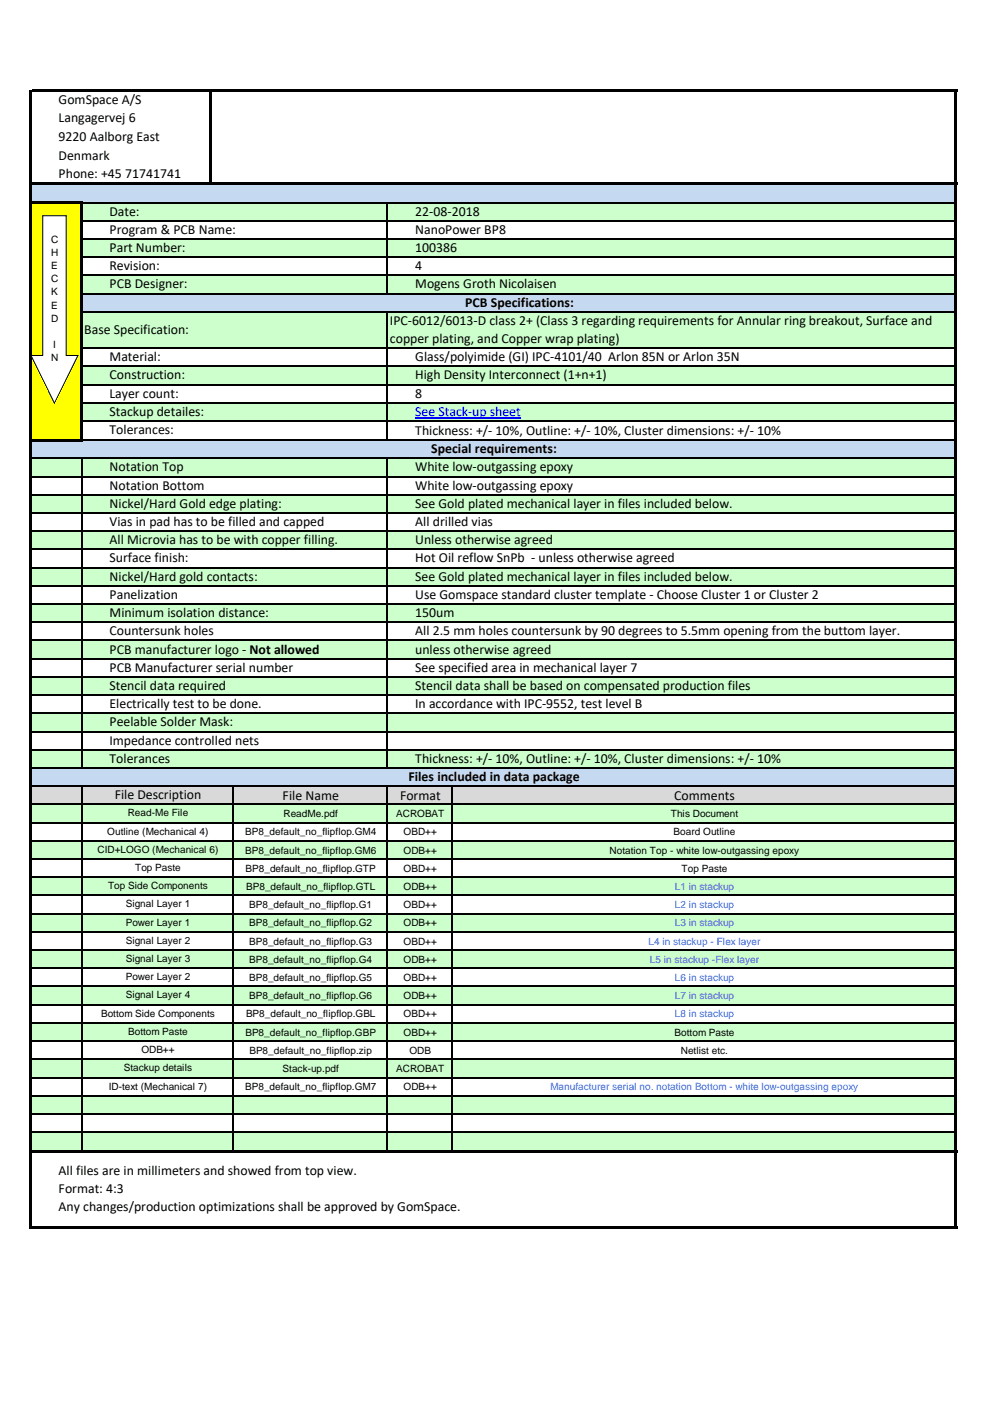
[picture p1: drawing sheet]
<svg xmlns="http://www.w3.org/2000/svg" width="210mm" height="297mm" viewBox="0 0 210 297" stroke-linecap="round" stroke-linejoin="round" font-family="sans-serif">
<defs><g id="words">
<g font-size="2.9">
<text x="12.4" y="22">GomSpace A/S</text>
<text x="12.4" y="25.8">Langagervej 6</text>
<text x="12.4" y="29.8">9220 Aalborg East</text>
<text x="12.4" y="33.7">Denmark</text>
<text x="12.4" y="37.6">Phone: +45 71741741</text>
<text x="23.2" y="45.6">Date:</text>
<text x="87.8" y="45.6">22-08-2018</text>
<text x="23.2" y="49.5">Program &amp; PCB Name:</text>
<text x="23.2" y="53.3">Part Number:</text>
<text x="87.8" y="49.5">NanoPower BP8</text>
<text x="87.8" y="53.3">100386</text>
<text x="23.2" y="57.2">Revision:</text>
<text x="87.8" y="57.2">4</text>
<text x="23.2" y="61">PCB Designer:</text>
<text x="87.8" y="61">Mogens Groth Nicolaisen</text>
<text x="98.4" y="64.9">PCB Specifications:</text>
<text x="17.8" y="70.7">Base Specification:</text>
<text x="82.5" y="68.8">IPC-6012/6013-D class 2+ (Class 3 regarding requirements for Annular ring breakout, Surface and</text>
<text x="23.2" y="76.4">Material:</text>
<text x="82.5" y="72.6">copper plating, and Copper wrap plating)</text>
<text x="87.8" y="76.4">Glass/polyimide (GI) IPC-4101/40 Arlon 85N or Arlon 35N</text>
<text x="23.2" y="80.3">Construction:</text>
<text x="87.8" y="80.3">High Density Interconnect (1+n+1)</text>
<text x="23.2" y="88">Stackup detailes:</text>
<text x="23.2" y="84.1">Layer count:</text>
<text x="87.8" y="84.1">8</text>
<text x="23.2" y="91.9">Tolerances:</text>
<text x="87.8" y="92">Thickness: +/- 10%, Outline: +/- 10%, Cluster dimensions: +/- 10%</text>
<text x="91.2" y="95.9">Special requirements:</text>
<text x="23.2" y="99.7">Notation Top</text>
<text x="87.8" y="99.7">White low-outgassing epoxy</text>
<text x="23.2" y="103.6">Notation Bottom</text>
<text x="23.2" y="107.4">Nickel/Hard Gold edge plating:</text>
<text x="87.8" y="107.4">See Gold plated mechanical layer in files included below.</text>
<text x="87.8" y="103.6">White low-outgassing epoxy</text>
<text x="23.2" y="111.3">Vias in pad has to be filled and capped</text>
<text x="87.8" y="111.3">All drilled vias</text>
<text x="23.2" y="115.1">All Microvia has to be with copper filling.</text>
<text x="23.2" y="119">Surface finish:</text>
<text x="87.8" y="119">Hot Oil reflow SnPb - unless otherwise agreed</text>
<text x="87.8" y="115.1">Unless otherwise agreed</text>
<text x="23.2" y="122.8">Nickel/Hard gold contacts:</text>
<text x="87.8" y="122.8">See Gold plated mechanical layer in files included below.</text>
<text x="23.2" y="130.5">Minimum isolation distance:</text>
<text x="23.2" y="126.7">Panelization</text>
<text x="87.8" y="130.5">150um</text>
<text x="87.8" y="126.7">Use Gomspace standard cluster template - Choose Cluster 1 or Cluster 2</text>
<text x="23.2" y="134.4">Countersunk holes</text>
<text x="87.8" y="134.4">All 2.5 mm holes countersunk by 90 degrees to 5.5mm opening from the buttom layer.</text>
<text x="23.2" y="138.3">PCB manufacturer logo - Not allowed</text>
<text x="23.2" y="142.1">PCB Manufacturer serial number</text>
<text x="87.8" y="142.1">See specified area in mechanical layer 7</text>
<text x="87.8" y="138.3">unless otherwise agreed</text>
<text x="23.2" y="149.8">Electrically test to be done.</text>
<text x="23.2" y="145.9">Stencil data required</text>
<text x="87.8" y="149.8">In accordance with IPC-9552, test level B</text>
<text x="87.8" y="146">Stencil data shall be based on compensated production files</text>
<text x="23.2" y="153.6">Peelable Solder Mask:</text>
<text x="23.2" y="157.5">Impedance controlled nets</text>
<text x="23.2" y="161.4">Tolerances</text>
<text x="87.8" y="161.4">Thickness: +/- 10%, Outline: +/- 10%, Cluster dimensions: +/- 10%</text>
<text x="86.4" y="165.2">Files included in data package</text>
<text x="24.3" y="169.1">File Description</text>
<text x="59.8" y="169.2">File Name</text>
<text x="84.6" y="169.2">Format</text>
<text x="142.6" y="169.2">Comments</text>
<text x="12.4" y="248.6">All files are in millimeters and showed from top view.</text>
<text x="12.4" y="252.4">Format: 4:3</text>
<text x="12.4" y="256.3">Any changes/production optimizations shall be approved by GomSpace.</text>
</g>
<text font-size="2.9" fill="#00f" x="87.8" y="88">See Stack-up sheet</text>
<g font-size="2.1">
<text x="10.8" y="51.5">C</text>
<text x="10.8" y="54.2">H</text>
<text x="10.8" y="59.7">C</text>
<text x="10.8" y="57">E</text>
<text x="10.8" y="62.5">K</text>
<text x="10.8" y="65.3">E</text>
<text x="10.8" y="68">D</text>
<text x="10.8" y="76.3">N</text>
<text x="11.3" y="73.5">I</text>
<text x="27" y="172.7">Read-Me File</text>
<text x="60" y="172.9">ReadMe.pdf</text>
<text x="83.8" y="172.9">ACROBAT</text>
<text x="141.9" y="172.9">This Document</text>
<text x="22.7" y="176.6">Outline (Mechanical 4)</text>
<text x="51.9" y="176.7">BP8_default_no_flipflop.GM4</text>
<text x="85.4" y="176.7">OBD++</text>
<text x="142.5" y="176.7">Board Outline</text>
<text x="20.6" y="180.4">CID+LOGO (Mechanical 6)</text>
<text x="28.6" y="184.3">Top Paste</text>
<text x="51.9" y="180.6">BP8_default_no_flipflop.GM6</text>
<text x="52" y="184.4">BP8_default_no_flipflop.GTP</text>
<text x="85.4" y="180.6">ODB++</text>
<text x="85.4" y="184.4">OBD++</text>
<text x="128.9" y="180.6">Notation Top - white low-outgassing epoxy</text>
<text x="144.2" y="184.4">Top Paste</text>
<text x="22.9" y="188.1">Top Side Components</text>
<text x="26.6" y="192">Signal Layer 1</text>
<text x="52.1" y="188.3">BP8_default_no_flipflop.GTL</text>
<text x="85.4" y="188.3">ODB++</text>
<text x="26.6" y="195.8">Power Layer 1</text>
<text x="52.7" y="192.1">BP8_default_no_flipflop.G1</text>
<text x="52.7" y="196">BP8_default_no_flipflop.G2</text>
<text x="85.4" y="192.1">OBD++</text>
<text x="85.4" y="196">ODB++</text>
<text x="26.6" y="203.5">Signal Layer 3</text>
<text x="26.6" y="199.7">Signal Layer 2</text>
<text x="52.7" y="199.8">BP8_default_no_flipflop.G3</text>
<text x="52.7" y="203.7">BP8_default_no_flipflop.G4</text>
<text x="85.4" y="199.8">OBD++</text>
<text x="85.4" y="203.7">ODB++</text>
<text x="26.6" y="207.4">Power Layer 2</text>
<text x="52.7" y="207.5">BP8_default_no_flipflop.G5</text>
<text x="85.4" y="207.5">OBD++</text>
<text x="21.4" y="215.1">Bottom Side Components</text>
<text x="26.6" y="211.2">Signal Layer 4</text>
<text x="52" y="215.2">BP8_default_no_flipflop.GBL</text>
<text x="52.7" y="211.4">BP8_default_no_flipflop.G6</text>
<text x="85.4" y="211.4">ODB++</text>
<text x="85.4" y="215.2">OBD++</text>
<text x="27.1" y="218.9">Bottom Paste</text>
<text x="51.9" y="219.1">BP8_default_no_flipflop.GBP</text>
<text x="85.4" y="219.1">OBD++</text>
<text x="142.7" y="219.1">Bottom Paste</text>
<text x="26.2" y="226.6">Stackup details</text>
<text x="29.9" y="222.8">ODB++</text>
<text x="52.8" y="223">BP8_default_no_flipflop.zip</text>
<text x="59.8" y="226.8">Stack-up.pdf</text>
<text x="83.8" y="226.8">ACROBAT</text>
<text x="86.6" y="223">ODB</text>
<text x="144" y="223">Netlist etc.</text>
<text x="23" y="230.5">ID-text (Mechanical 7)</text>
<text x="51.9" y="230.7">BP8_default_no_flipflop.GM7</text>
<text x="85.4" y="230.7">ODB++</text>
</g>
<g font-size="2.1" fill="#36f">
<text x="142.7" y="188.3">L1 in stackup</text>
<text x="142.7" y="192.1">L2 in stackup</text>
<text x="142.7" y="196">L3 in stackup</text>
<text x="137.1" y="199.8">L4 in stackup - Flex layer</text>
<text x="137.4" y="203.7">L5 in stackup -Flex layer</text>
<text x="142.7" y="207.5">L6 in stackup</text>
<text x="142.7" y="211.4">L7 in stackup</text>
<text x="142.7" y="215.2">L8 in stackup</text>
<text x="116.4" y="230.7">Manufacturer serial no. notation Bottom - white low-outgassing epoxy</text>
</g>
</g></defs>
<path d="M6.6 38.8h195.6v4.1h-195.6z" fill-rule="evenodd" fill="#c5d9f1"/>
<path d="M6.6 42.8h10.7v3.9h-10.7z" fill-rule="evenodd" fill="#ff0"/>
<path d="M17.3 42.8h184.9v3.9h-184.9z" fill-rule="evenodd" fill="#cfc"/>
<path d="M6.6 46.7h10.7v3.9h-10.7z" fill-rule="evenodd" fill="#ff0"/>
<path d="M17.3 46.7h184.9v3.9h-184.9z" fill-rule="evenodd" fill="#fff"/>
<path d="M6.6 50.6h10.7v3.8h-10.7z" fill-rule="evenodd" fill="#ff0"/>
<path d="M17.3 50.6h184.9v3.8h-184.9z" fill-rule="evenodd" fill="#cfc"/>
<path d="M6.6 54.4h10.7v3.9h-10.7z" fill-rule="evenodd" fill="#ff0"/>
<path d="M17.3 54.4h184.9v3.9h-184.9z" fill-rule="evenodd" fill="#fff"/>
<path d="M6.6 58.3h10.7v3.9h-10.7z" fill-rule="evenodd" fill="#ff0"/>
<path d="M17.3 58.3h184.9v3.9h-184.9z" fill-rule="evenodd" fill="#cfc"/>
<path d="M6.6 62.1h10.7v3.9h-10.7z" fill-rule="evenodd" fill="#ff0"/>
<path d="M17.3 62.1h184.9v3.9h-184.9z" fill-rule="evenodd" fill="#c5d9f1"/>
<path d="M6.6 66h10.7v7.7h-10.7z" fill-rule="evenodd" fill="#ff0"/>
<path d="M17.3 66h184.9v7.7h-184.9z" fill-rule="evenodd" fill="#cfc"/>
<path d="M6.6 73.7h10.7v7.7h-10.7z" fill-rule="evenodd" fill="#ff0"/>
<path d="M17.3 77.5h184.9v3.9h-184.9z" fill-rule="evenodd" fill="#cfc"/>
<path d="M6.6 81.4h10.7v7.7h-10.7z" fill-rule="evenodd" fill="#ff0"/>
<path d="M17.3 85.2h184.9v3.9h-184.9z" fill-rule="evenodd" fill="#cfc"/>
<path d="M6.6 89.1h10.7v4h-10.7z" fill-rule="evenodd" fill="#ff0"/>
<path d="M6.6 93.1h195.6v3.9h-195.6z" fill-rule="evenodd" fill="#c5d9f1"/>
<g fill="#cfc">
<path d="M6.6 97h10.7v3.9h-10.7z" fill-rule="evenodd"/>
<path d="M17.3 97h184.9v3.9h-184.9z" fill-rule="evenodd"/>
</g>
<path d="M6.6 100.8h10.7v3.9h-10.7z" fill-rule="evenodd" fill="#fff"/>
<g fill="#cfc">
<path d="M6.6 104.7h10.7v3.9h-10.7z" fill-rule="evenodd"/>
<path d="M17.3 104.7h184.9v3.9h-184.9z" fill-rule="evenodd"/>
</g>
<path d="M6.6 108.5h10.7v3.9h-10.7z" fill-rule="evenodd" fill="#fff"/>
<g fill="#cfc">
<path d="M6.6 112.4h10.7v3.9h-10.7z" fill-rule="evenodd"/>
<path d="M17.3 112.4h184.9v3.9h-184.9z" fill-rule="evenodd"/>
</g>
<path d="M6.6 116.2h10.7v3.9h-10.7z" fill-rule="evenodd" fill="#fff"/>
<g fill="#cfc">
<path d="M6.6 120.1h10.7v3.9h-10.7z" fill-rule="evenodd"/>
<path d="M17.3 120.1h184.9v3.9h-184.9z" fill-rule="evenodd"/>
</g>
<path d="M6.6 123.9h10.7v3.9h-10.7z" fill-rule="evenodd" fill="#fff"/>
<g fill="#cfc">
<path d="M6.6 127.8h10.7v3.9h-10.7z" fill-rule="evenodd"/>
<path d="M17.3 127.8h184.9v3.9h-184.9z" fill-rule="evenodd"/>
</g>
<path d="M6.6 131.6h10.7v3.9h-10.7z" fill-rule="evenodd" fill="#fff"/>
<g fill="#cfc">
<path d="M6.6 135.5h10.7v3.9h-10.7z" fill-rule="evenodd"/>
<path d="M17.3 135.5h184.9v3.9h-184.9z" fill-rule="evenodd"/>
<path d="M6.6 143.2h195.6v3.9h-195.6z" fill-rule="evenodd"/>
<path d="M6.6 150.9h195.6v3.9h-195.6z" fill-rule="evenodd"/>
<path d="M6.6 158.6h195.6v3.9h-195.6z" fill-rule="evenodd"/>
</g>
<path d="M6.6 162.5h195.6v3.9h-195.6z" fill-rule="evenodd" fill="#c5d9f1"/>
<path d="M6.6 166.3h195.6v3.9h-195.6z" fill-rule="evenodd" fill="#d9d9d9"/>
<g fill="#cfc">
<path d="M6.6 170.2h10.7v3.9h-10.7z" fill-rule="evenodd"/>
<path d="M17.3 170.2h184.9v3.9h-184.9z" fill-rule="evenodd"/>
</g>
<path d="M6.6 174h10.7v3.9h-10.7z" fill-rule="evenodd" fill="#fff"/>
<path d="M6.6 177.9h195.6v3.9h-195.6z" fill-rule="evenodd" fill="#cfc"/>
<path d="M6.6 181.7h10.7v3.9h-10.7z" fill-rule="evenodd" fill="#fff"/>
<g fill="#cfc">
<path d="M6.6 185.6h195.6v3.9h-195.6z" fill-rule="evenodd"/>
<path d="M6.6 193.3h195.6v3.9h-195.6z" fill-rule="evenodd"/>
<path d="M6.6 201h195.6v3.9h-195.6z" fill-rule="evenodd"/>
<path d="M6.6 208.7h195.6v3.9h-195.6z" fill-rule="evenodd"/>
<path d="M6.6 216.4h195.6v3.9h-195.6z" fill-rule="evenodd"/>
<path d="M6.6 224.1h195.6v3.9h-195.6z" fill-rule="evenodd"/>
</g>
<g fill="#fff">
<path d="M6.6 228h75.4v3.9h-75.4z" fill-rule="evenodd"/>
<path d="M95.5 228h106.7v3.9h-106.7z" fill-rule="evenodd"/>
</g>
<g fill="#cfc">
<path d="M6.6 231.8h75.4v3.9h-75.4z" fill-rule="evenodd"/>
<path d="M81.9 231.8h13.7v3.9h-13.7z" fill-rule="evenodd"/>
<path d="M95.5 231.8h106.7v3.9h-106.7z" fill-rule="evenodd"/>
</g>
<path d="M6.6 235.7h195.6v3.9h-195.6z" fill-rule="evenodd" fill="#fff"/>
<g fill="#cfc">
<path d="M6.6 239.5h75.4v4.1h-75.4z" fill-rule="evenodd"/>
<path d="M81.9 239.5h13.7v4.1h-13.7z" fill-rule="evenodd"/>
<path d="M95.5 239.5h106.7v4.1h-106.7z" fill-rule="evenodd"/>
</g>
<path d="M87.8 88.4h22.3" fill="none" stroke="#00f" stroke-width=".21"/>
<g fill="#000">
<path d="M6.8 19h195.6v.5h-195.6z" fill-rule="evenodd"/>
<path d="M6.8 38.6h195.6v.5h-195.6z" fill-rule="evenodd"/>
<path d="M44.2 19.5h.5v19.6h-.5z" fill-rule="evenodd"/>
<path d="M6.8 42.6h10.7v.5h-10.7z" fill-rule="evenodd"/>
<path d="M6.8 92.8h10.7v.6h-10.7z" fill-rule="evenodd"/>
<path d="M17 43.1h.5v50.3h-.5z" fill-rule="evenodd"/>
<path d="M6.3 19h.5v240.9h-.5z" fill-rule="evenodd"/>
<path d="M6.8 243.3h195.6v.5h-195.6z" fill-rule="evenodd"/>
<path d="M6.8 259.4h195.6v.5h-195.6z" fill-rule="evenodd"/>
<path d="M201.9 19.5h.5v240.4h-.5z" fill-rule="evenodd"/>
</g>
<g fill="none" stroke="#000" stroke-width=".25">
<path d="M17.5 42.8h184.4M17.5 46.7h184.4M17.5 50.6h184.4M17.5 54.4h184.4M17.5 58.3h184.4M81.9 43v19.2M17.5 62.1h184.4M17.5 66h184.4M17.5 73.7h184.4M17.5 77.5h184.4M81.9 66.1v27.1M6.8 97h195.1"/>
<path d="M17.3 97.1v65.5M17.5 81.4h184.4M17.5 85.2h184.4M17.5 89.1h184.4M17.5 93.1h184.4M81.9 97.1v65.5M6.8 100.8h195.1M6.8 104.7h195.1M6.8 108.5h195.1M6.8 112.4h195.1M6.8 116.2h195.1M6.8 120.1h195.1"/>
<path d="M6.8 123.9h195.1M6.8 127.8h195.1M6.8 131.6h195.1M6.8 135.5h195.1M6.8 139.3h195.1M6.8 143.2h195.1M6.8 147h195.1M6.8 150.9h195.1M6.8 154.7h195.1M6.8 158.6h195.1M6.8 162.5h195.1M6.8 166.3h195.1"/>
<path d="M6.8 170.2h195.1M6.8 174h195.1M6.8 177.9h195.1M17.3 166.4v76.9M49.2 166.4v76.9M81.9 166.4v76.9M95.5 166.4v76.9M6.8 181.7h195.1M6.8 185.6h195.1M6.8 189.4h195.1M6.8 193.3h195.1M6.8 197.1h195.1"/>
<path d="M6.8 201h195.1M6.8 204.8h195.1M6.8 208.7h195.1M6.8 212.5h195.1M6.8 216.4h195.1M6.8 220.3h195.1M6.8 224.1h195.1M6.8 228h195.1M6.8 231.8h195.1M6.8 235.7h195.1M6.8 239.5h195.1"/>
</g>
<path d="M9 45.6h5v29.6h2.5l-5 10.1-4.9-10.1h2.4z" fill-rule="evenodd" fill="#fff"/>
<path d="M9 45.6h5v29.6h2.5l-5 10.1-4.9-10.1h2.4z" fill="none" stroke="#000" stroke-width=".21"/>
<use href="#words"/>
</svg>
